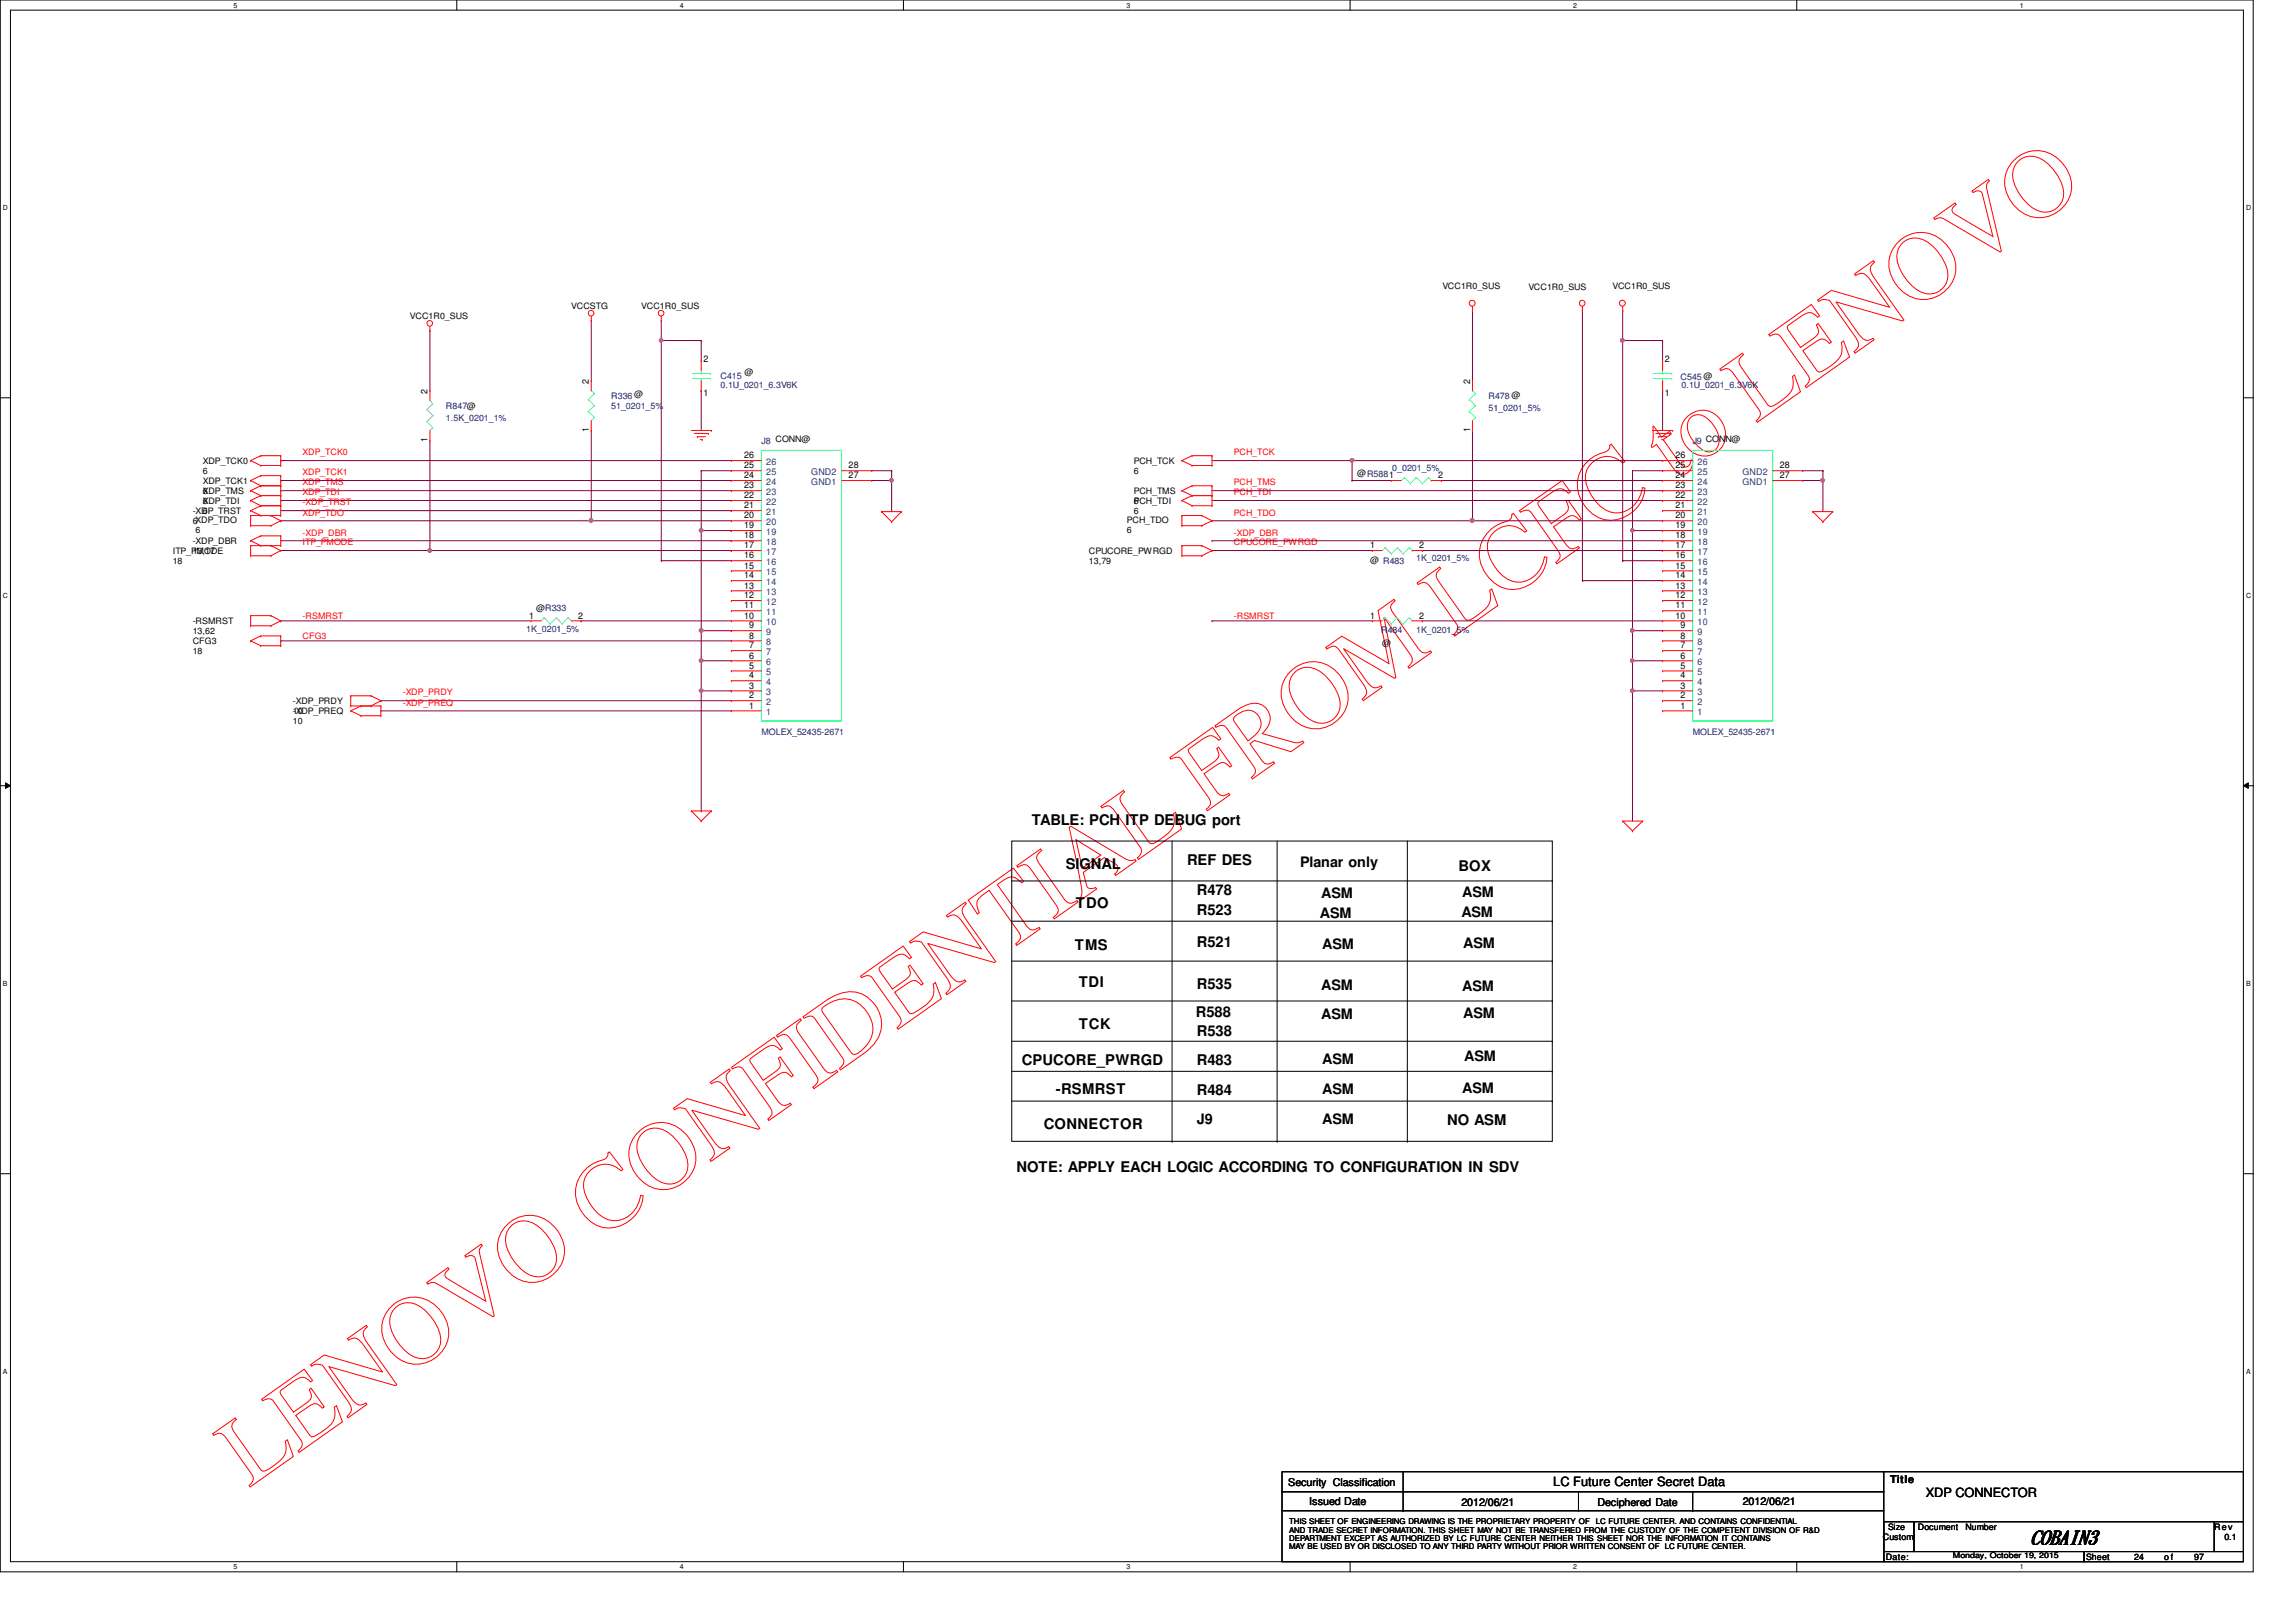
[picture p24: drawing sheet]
<svg xmlns="http://www.w3.org/2000/svg" width="297mm" height="210mm" viewBox="0 0 297 210" stroke-linecap="round" stroke-linejoin="round" font-family="sans-serif">
<defs><g id="words">
<text font-size="12.7" fill="#f00" x="32.2" y="192.5" transform="rotate(-35 32.2 192.5)">LENOVO CONFIDENTIAL FROM LCFC to LENOVO</text>
<text font-size="2.6" x="262.7" y="199.8">COBAIN3</text>
<g font-size="1.9">
<text x="133.5" y="106.7">TABLE: PCH ITP DEBUG port</text>
<text x="137.9" y="112.4">SIGNAL</text>
<text x="153.6" y="111.9">REF DES</text>
<text x="168.2" y="112.2">Planar only</text>
<text x="188.7" y="112.7">BOX</text>
<text x="139.2" y="117.5">TDO</text>
<text x="154.9" y="115.8">R478</text>
<text x="154.9" y="118.4">R523</text>
<text x="170.8" y="118.8">ASM</text>
<text x="170.9" y="116.2">ASM</text>
<text x="189.1" y="118.7">ASM</text>
<text x="189.2" y="116.1">ASM</text>
<text x="139.1" y="122.9">TMS</text>
<text x="154.9" y="122.5">R521</text>
<text x="171.1" y="122.9">ASM</text>
<text x="189.3" y="122.7">ASM</text>
<text x="139.6" y="127.7">TDI</text>
<text x="154.7" y="131.6">R588</text>
<text x="154.9" y="128">R535</text>
<text x="170.9" y="128.1">ASM</text>
<text x="170.9" y="131.9">ASM</text>
<text x="189.2" y="128.3">ASM</text>
<text x="189.3" y="131.8">ASM</text>
<text x="132.2" y="137.8">CPUCORE_PWRGD</text>
<text x="139.6" y="133.1">TCK</text>
<text x="154.9" y="137.8">R483</text>
<text x="154.9" y="134.1">R538</text>
<text x="171.1" y="137.7">ASM</text>
<text x="189.4" y="137.3">ASM</text>
<text x="136.6" y="141.6">-RSMRST</text>
<text x="154.9" y="141.7">R484</text>
<text x="171.1" y="141.6">ASM</text>
<text x="189.2" y="141.5">ASM</text>
<text x="135" y="146.1">CONNECTOR</text>
<text x="154.9" y="145.5">J9</text>
<text x="171.1" y="145.5">ASM</text>
<text x="187.2" y="145.6">NO ASM</text>
<text x="131.5" y="151.7">NOTE: APPLY EACH LOGIC ACCORDING TO CONFIGURATION IN SDV</text>
</g>
<g font-size="1.7">
<text x="201" y="192.3">LC Future Center Secret Data</text>
<text x="249.2" y="193.7">XDP CONNECTOR</text>
</g>
<g font-size="1.4">
<text x="244.5" y="191.9">Title</text>
<text x="166.7" y="192.3">Security Classification</text>
<text x="169.4" y="194.7">Issued Date</text>
<text x="189.1" y="194.9">2012/06/21</text>
<text x="206.7" y="194.9">Deciphered Date</text>
<text x="225.5" y="194.7">2012/06/21</text>
</g>
<g font-size="1.2">
<text x="91" y="46.8">2</text>
<text x="215.4" y="46.8">2</text>
<text x="55.3" y="50.9" transform="rotate(-90 55.3 50.9)">2</text>
<text x="76.2" y="49.7" transform="rotate(-90 76.2 49.7)">2</text>
<text x="91" y="51.2">1</text>
<text x="190.2" y="49.7" transform="rotate(-90 190.2 49.7)">2</text>
<text x="215.4" y="51.2">1</text>
<text x="55.3" y="57.2" transform="rotate(-90 55.3 57.2)">1</text>
<text x="76.2" y="56" transform="rotate(-90 76.2 56)">1</text>
<text x="96.3" y="59.3">26</text>
<text x="190.2" y="56" transform="rotate(-90 190.2 56)">1</text>
<text x="216.7" y="59.3">26</text>
<text x="96.3" y="65.8">21</text>
<text x="96.3" y="64.5">22</text>
<text x="96.3" y="63.2">23</text>
<text x="96.3" y="61.9">24</text>
<text x="96.3" y="60.6">25</text>
<text x="109.8" y="61.9">27</text>
<text x="109.8" y="60.6">28</text>
<text x="186.1" y="61.9">2</text>
<text x="216.7" y="65.8">21</text>
<text x="216.7" y="64.5">22</text>
<text x="216.7" y="63.2">23</text>
<text x="216.7" y="61.9">24</text>
<text x="216.7" y="60.6">25</text>
<text x="230.2" y="61.9">27</text>
<text x="230.2" y="60.6">28</text>
<text x="96.3" y="71">17</text>
<text x="96.3" y="69.7">18</text>
<text x="96.3" y="68.4">19</text>
<text x="96.3" y="67.1">20</text>
<text x="177.2" y="71">1</text>
<text x="183.6" y="71">2</text>
<text x="216.7" y="71">17</text>
<text x="216.7" y="69.7">18</text>
<text x="216.7" y="68.4">19</text>
<text x="216.7" y="67.1">20</text>
<text x="96.3" y="77.4">12</text>
<text x="96.3" y="76.2">13</text>
<text x="96.3" y="74.8">14</text>
<text x="96.3" y="73.6">15</text>
<text x="96.3" y="72.3">16</text>
<text x="216.7" y="77.4">12</text>
<text x="216.7" y="76.2">13</text>
<text x="216.7" y="74.8">14</text>
<text x="216.7" y="73.6">15</text>
<text x="216.7" y="72.3">16</text>
<text x="68.4" y="80.1">1</text>
<text x="74.8" y="80.1">2</text>
<text x="96.3" y="80.1">10</text>
<text x="96.3" y="78.7">11</text>
<text x="96.9" y="83.9">7</text>
<text x="96.9" y="82.6">8</text>
<text x="96.9" y="81.3">9</text>
<text x="177.2" y="80.1">1</text>
<text x="183.6" y="80.1">2</text>
<text x="216.7" y="80.1">10</text>
<text x="216.7" y="78.7">11</text>
<text x="217.4" y="83.9">7</text>
<text x="217.4" y="82.6">8</text>
<text x="217.4" y="81.3">9</text>
<text x="96.9" y="89.1">3</text>
<text x="96.9" y="87.8">4</text>
<text x="96.9" y="86.5">5</text>
<text x="96.9" y="85.2">6</text>
<text x="217.4" y="89.1">3</text>
<text x="217.4" y="87.8">4</text>
<text x="217.4" y="86.5">5</text>
<text x="217.4" y="85.2">6</text>
<text x="96.9" y="91.7">1</text>
<text x="96.9" y="90.4">2</text>
<text x="217.4" y="91.7">1</text>
<text x="217.4" y="90.4">2</text>
</g>
<g font-size="1.2" fill="#004080">
<text x="99.1" y="65.3">22</text>
<text x="99.1" y="64.1">23</text>
<text x="99.1" y="62.7">24</text>
<text x="99.1" y="61.5">25</text>
<text x="99.1" y="60.2">26</text>
<text x="104.9" y="62.7">GND1</text>
<text x="104.9" y="61.5">GND2</text>
<text x="219.6" y="65.3">22</text>
<text x="219.6" y="64.1">23</text>
<text x="219.6" y="62.7">24</text>
<text x="219.6" y="61.5">25</text>
<text x="219.6" y="60.2">26</text>
<text x="225.4" y="62.7">GND1</text>
<text x="225.4" y="61.5">GND2</text>
<text x="99.1" y="71.8">17</text>
<text x="99.1" y="70.5">18</text>
<text x="99.1" y="69.2">19</text>
<text x="99.1" y="67.9">20</text>
<text x="99.1" y="66.6">21</text>
<text x="219.6" y="71.8">17</text>
<text x="219.6" y="70.5">18</text>
<text x="219.6" y="69.2">19</text>
<text x="219.6" y="67.9">20</text>
<text x="219.6" y="66.6">21</text>
<text x="99.1" y="77">13</text>
<text x="99.1" y="75.7">14</text>
<text x="99.1" y="74.4">15</text>
<text x="99.1" y="73.1">16</text>
<text x="219.6" y="77">13</text>
<text x="219.6" y="75.7">14</text>
<text x="219.6" y="74.4">15</text>
<text x="219.6" y="73.1">16</text>
<text x="99.1" y="83.5">8</text>
<text x="99.1" y="82.2">9</text>
<text x="99.1" y="80.9">10</text>
<text x="99.1" y="79.6">11</text>
<text x="99.1" y="78.3">12</text>
<text x="219.6" y="83.5">8</text>
<text x="219.6" y="82.2">9</text>
<text x="219.6" y="80.9">10</text>
<text x="219.6" y="79.6">11</text>
<text x="219.6" y="78.3">12</text>
<text x="99.1" y="90">3</text>
<text x="99.1" y="88.6">4</text>
<text x="99.1" y="87.4">5</text>
<text x="99.1" y="86.1">6</text>
<text x="99.1" y="84.8">7</text>
<text x="219.6" y="90">3</text>
<text x="219.6" y="88.6">4</text>
<text x="219.6" y="87.4">5</text>
<text x="219.6" y="86.1">6</text>
<text x="219.6" y="84.8">7</text>
<text x="99.1" y="92.5">1</text>
<text x="99.1" y="91.2">2</text>
<text x="219.6" y="92.5">1</text>
<text x="219.6" y="91.2">2</text>
</g>
<g font-size="1.1">
<text x="53" y="41.3">VCC1R0_SUS</text>
<text x="73.9" y="40">VCCSTG</text>
<text x="83" y="40">VCC1R0_SUS</text>
<text x="186.6" y="37.4">VCC1R0_SUS</text>
<text x="197.7" y="37.5">VCC1R0_SUS</text>
<text x="208.6" y="37.4">VCC1R0_SUS</text>
<text x="96.3" y="48.5">@</text>
<text x="100.3" y="57.2">CONN@</text>
<text x="220.7" y="57.2">CONN@</text>
<text x="26.2" y="60.1">XDP_TCK0</text>
<text x="26.2" y="61.3">6</text>
<text x="26.2" y="64">XDP_TMS</text>
<text x="26.2" y="65.2">6</text>
<text x="26.2" y="65.2">XDP_TDI</text>
<text x="26.2" y="62.7">XDP_TCK1</text>
<text x="26.2" y="64">6</text>
<text x="146.7" y="60.1">PCH_TCK</text>
<text x="146.7" y="61.3">6</text>
<text x="146.7" y="64">PCH_TMS</text>
<text x="146.7" y="65.2">6</text>
<text x="146.7" y="65.2">PCH_TDI</text>
<text x="175.6" y="61.6">@R5881</text>
<text x="22.3" y="71.7">ITP_PMODE</text>
<text x="24.9" y="66.5">-XDP_TRST</text>
<text x="24.9" y="67.8">6XDP_TDO</text>
<text x="24.9" y="70.4">-XDP_DBR</text>
<text x="24.9" y="71.7">13,17</text>
<text x="25.3" y="69">6</text>
<text x="26.2" y="66.5">6</text>
<text x="140.9" y="71.7">CPUCORE_PWRGD</text>
<text x="145.8" y="67.7">PCH_TDO</text>
<text x="145.8" y="69">6</text>
<text x="146.7" y="66.5">6</text>
<text x="22.3" y="73">18</text>
<text x="140.9" y="73">13,79</text>
<text x="177.2" y="72.9">@ R483</text>
<text x="24.9" y="80.8">-RSMRST</text>
<text x="24.9" y="82.1">13,62</text>
<text x="24.9" y="83.4">CFG3</text>
<text x="69.4" y="79.1">@R333</text>
<text x="178.8" y="83.7">@</text>
<text x="24.9" y="84.7">18</text>
<text x="37.9" y="91.1">-XDP_PRDY</text>
<text x="37.9" y="92.5">10</text>
<text x="37.9" y="92.5">-XDP_PREQ</text>
<text x="37.9" y="93.7">10</text>
<text x="243.6" y="199.3">Custom</text>
<text x="244" y="201.9">Date:</text>
<text x="244.3" y="198">Size</text>
<text x="248.1" y="198">Document</text>
<text x="254.3" y="198">Number</text>
<text x="269.9" y="201.9">Sheet</text>
<text x="276.1" y="201.9">24</text>
<text x="280" y="201.9">o f</text>
<text x="283.9" y="201.9">97</text>
<text x="286.5" y="198">Rev</text>
<text x="287.8" y="199.3">0.1</text>
</g>
<g font-size="1.1" fill="#000080">
<text x="57.7" y="52.9">R847@</text>
<text x="79.1" y="51.6">R336 @</text>
<text x="79.1" y="52.9">51_0201_5%</text>
<text x="93.2" y="49.1">C415</text>
<text x="93.2" y="50.2">0.1U_0201_6.3V6K</text>
<text x="192.6" y="51.6">R478 @</text>
<text x="192.6" y="53.2">51_0201_5%</text>
<text x="217.4" y="49.2">C545 @</text>
<text x="217.5" y="50.2">0.1U_0201_6.3V6K</text>
<text x="57.7" y="54.5">1.5K_0201_1%</text>
<text x="98.5" y="57.5">J8</text>
<text x="219" y="57.5">J9</text>
<text x="180.1" y="61">0_0201_5%</text>
<text x="183.2" y="72.6">1K_0201_5%</text>
<text x="68.1" y="81.8">1K_0201_5%</text>
<text x="178.7" y="82">R484</text>
<text x="183.2" y="82">1K_0201_5%</text>
<text x="98.5" y="95.2">MOLEX_52435-2671</text>
<text x="219" y="95.2">MOLEX_52435-2671</text>
</g>
<g font-size="1.1" fill="#f00">
<text x="39.2" y="58.9">XDP_TCK0</text>
<text x="159.6" y="58.9">PCH_TCK</text>
<text x="39.2" y="62.8">XDP_TMS</text>
<text x="39.2" y="64.1">XDP_TDI</text>
<text x="39.2" y="65.4">-XDP_TRST</text>
<text x="39.2" y="61.5">XDP_TCK1</text>
<text x="159.6" y="64.1">PCH_TDI</text>
<text x="159.6" y="62.8">PCH_TMS</text>
<text x="39.2" y="69.3">-XDP_DBR</text>
<text x="39.2" y="70.6">ITP_PMODE</text>
<text x="39.2" y="66.7">XDP_TDO</text>
<text x="159.6" y="70.6">CPUCORE_PWRGD</text>
<text x="159.6" y="66.7">PCH_TDO</text>
<text x="159.6" y="69.3">-XDP_DBR</text>
<text x="39.2" y="80.1">-RSMRST</text>
<text x="39.2" y="82.7">CFG3</text>
<text x="159.6" y="80.1">-RSMRST</text>
<text x="52.1" y="90">-XDP_PRDY</text>
<text x="52.1" y="91.3">-XDP_PREQ</text>
</g>
<g font-size="1">
<text x="166.8" y="197.3">THIS SHEET OF ENGINEERING DRAWING IS THE PROPRIETARY PROPERTY OF</text>
<text x="206.5" y="197.3">LC FUTURE CENTER. AND CONTAINS CONFIDENTIAL</text>
<text x="166.8" y="198.3">AND TRADE SECRET INFORMATION. THIS SHEET MAY NOT BE TRANSFERED FROM THE CUSTODY OF THE COMPETENT DIVISION OF R&amp;D</text>
<text x="166.8" y="199.4">DEPARTMENT EXCEPT AS AUTHORIZED BY LC FUTURE CENTER NEITHER THIS SHEET NOR THE INFORMATION IT CONTAINS</text>
<text x="166.8" y="200.4">MAY BE USED BY OR DISCLOSED TO ANY THIRD PARTY WITHOUT PRIOR WRITTEN CONSENT OF LC FUTURE CENTER.</text>
<text x="252.6" y="201.7">Monday, October 19, 2015</text>
</g>
<g font-size=".9">
<text x="30.2" y="1">5</text>
<text x="88" y="1">4</text>
<text x="145.8" y="1">3</text>
<text x="203.5" y="1">2</text>
<text x="261.3" y="1">1</text>
<text x=".4" y="27.2">D</text>
<text x="290.6" y="27.2">D</text>
<text x=".4" y="77.3">C</text>
<text x="290.6" y="77.3">C</text>
<text x=".4" y="127.6">B</text>
<text x="290.6" y="127.6">B</text>
<text x=".4" y="177.8">A</text>
<text x="290.6" y="177.8">A</text>
<text x="30.2" y="203.1">5</text>
<text x="88" y="203.1">4</text>
<text x="145.8" y="203.1">3</text>
<text x="203.5" y="203.1">2</text>
<text x="261.3" y="203.1">1</text>
</g>
</g></defs>
<path d="M0 0h291.5v203.4h-291.5zM1.4 1.3h288.8v200.8h-288.8z" fill="none" stroke="#000" stroke-width=".13"/>
<g fill="#fff">
<path d="M30.2 .2h.5v1h-.5z"/>
<path d="M30.2 202.3h.5v1h-.5z"/>
</g>
<path d="M59.1 0v1.3M59.1 202.1v1.3" fill="none" stroke="#000" stroke-width=".13"/>
<g fill="#fff">
<path d="M88 .2h.5v1h-.5z"/>
<path d="M88 202.3h.5v1h-.5z"/>
</g>
<path d="M116.9 0v1.3M116.9 202.1v1.3" fill="none" stroke="#000" stroke-width=".13"/>
<g fill="#fff">
<path d="M145.8 .2h.5v1h-.5z"/>
<path d="M145.8 202.3h.5v1h-.5z"/>
</g>
<path d="M174.7 0v1.3M174.7 202.1v1.3" fill="none" stroke="#000" stroke-width=".13"/>
<g fill="#fff">
<path d="M203.5 .2h.5v1h-.5z"/>
<path d="M203.5 202.3h.5v1h-.5z"/>
</g>
<path d="M232.4 0v1.3M232.4 202.1v1.3" fill="none" stroke="#000" stroke-width=".13"/>
<g fill="#fff">
<path d="M261.3 .2h.5v1h-.5z"/>
<path d="M261.3 202.3h.5v1h-.5z"/>
<path d="M.4 26.4h.6v1h-.6z"/>
<path d="M290.6 26.4h.6v1h-.6z"/>
<path d="M.4 76.5h.6v1.1h-.6z"/>
<path d="M290.6 76.5h.6v1.1h-.6z"/>
</g>
<path d="M0 51.5h1.4M290.2 51.5h1.3" fill="none" stroke="#000" stroke-width=".13"/>
<g fill="#fff">
<path d="M.4 126.7h.6v1.1h-.6z"/>
<path d="M290.6 126.7h.6v1.1h-.6z"/>
</g>
<path d="M0 101.7h1.4M.7 101.3l.7 .4-.7 .3zM290.2 101.7l.7-.4v.7zM290.2 101.7h1.3" fill="none" stroke="#000" stroke-width=".13"/>
<path d="M.7 101.3l.7 .4-.7 .3zM290.2 101.7l.7-.4v.7z" fill="#000"/>
<g fill="#fff">
<path d="M.4 177h.5v1h-.5z"/>
<path d="M290.6 177h.5v1h-.5z"/>
</g>
<g fill="none" stroke="#000" stroke-width=".13">
<path d="M130.9 108.8h69.9v38.9h-69.9zM130.9 114h69.9M130.9 119.2h69.9M151.6 108.8v38.9M165.2 108.8v38.9M182.1 108.8v38.9M200.8 114h.1M200.8 119.2h.1M130.9 124.4h69.9M130.9 129.5h69.9M130.9 134.7h69.9M130.9 138.6h69.9"/>
<path d="M200.8 124.4h.1M200.8 129.5h.1M200.8 134.7h.1M200.8 138.6h.1M0 151.9h1.4M130.9 142.5h69.9M151.6 147.7h.1M165.2 147.7h.1M182.1 147.7h.1M200.8 142.5h.1M290.2 151.9h1.3"/>
</g>
<path d="M36.3 59.6h.1M36.3 59.6h58.3M90.7 60.9h.1M90.7 68.7h.1M90.7 60.9h3.9M90.7 60.9v20.7M90.7 68.7h3.9M94.6 68.7h.1M90.7 81.6h.1" fill="none" stroke="#800040" stroke-width=".13"/>
<circle cx="90.7" cy="68.6" r=".25" fill="#f0f"/>
<circle cx="90.7" cy="68.6" r=".25" fill="none" stroke="#f0f" stroke-width=".13"/>
<circle cx="90.7" cy="81.6" r=".25" fill="#f0f"/>
<circle cx="90.7" cy="81.6" r=".25" fill="none" stroke="#f0f" stroke-width=".13"/>
<path d="M90.7 85.5h.1M90.7 89.4h3.9M90.7 85.5h3.9M94.6 81.6h.1M94.6 89.4h.1M94.6 81.6h-3.9v3.9" fill="none" stroke="#800040" stroke-width=".13"/>
<circle cx="90.7" cy="85.5" r=".25" fill="#f0f"/>
<circle cx="90.7" cy="85.5" r=".25" fill="none" stroke="#f0f" stroke-width=".13"/>
<path d="M90.7 89.4h.1M90.7 85.5v19.4M90.7 104.9h.1" fill="none" stroke="#800040" stroke-width=".13"/>
<circle cx="90.7" cy="89.4" r=".25" fill="#f0f"/>
<circle cx="90.7" cy="89.4" r=".25" fill="none" stroke="#f0f" stroke-width=".13"/>
<g fill="none" stroke="#800040" stroke-width=".13">
<path d="M76.5 41.5h.1M76.5 41.5v7.7M85.6 44.1h.1M85.6 44.1v28.5M36.3 63.5h.1M36.3 64.8h.1M36.3 63.5h58.3M36.3 64.8h58.3M36.3 66.1h58.3M36.3 70h58.3M36.3 71.2h19.3M55.6 71.2h.1"/>
<path d="M76.5 67.4h.1M76.5 67.4h18.1M85.6 72.6h.1M85.6 72.6h9M94.6 66.1h.1M94.6 70h.1"/>
</g>
<path d="M85.4 43.9h.3l.1 .1-.1 .2-.2 .1-.1-.1z" fill-rule="evenodd" fill="#f0f"/>
<path d="M85.4 43.9h.3l.1 .1-.1 .2-.2 .1-.1-.1z" fill="none" stroke="#f0f" stroke-width=".13"/>
<path d="M76.5 55.7h.1M76.5 55.7v11.7h-40.2M36.3 67.4h.1" fill="none" stroke="#800040" stroke-width=".13"/>
<path d="M76.3 67.2l.2-.1 .2 .1-.1 .3-.1 .1-.2-.1z" fill-rule="evenodd" fill="#f0f"/>
<path d="M76.3 67.2l.2-.1 .2 .1-.1 .3-.1 .1-.2-.1z" fill="none" stroke="#f0f" stroke-width=".13"/>
<path d="M211.2 60.9h.1M211.2 68.7h.1M211.2 60.9v20.7M36.3 80.3h.1M36.3 80.3h32.4M49.3 90.7h.1M49.3 92h.1M49.3 90.7h45.3M49.3 92h45.3M75.2 80.3h.1M75.2 80.3h19.4" fill="none" stroke="#800040" stroke-width=".13"/>
<path d="M211 81.4h.3l.1 .2-.1 .2h-.1h-.2z" fill-rule="evenodd" fill="#f0f"/>
<path d="M211 81.4h.3l.1 .2-.1 .2h-.1h-.2z" fill="none" stroke="#f0f" stroke-width=".13"/>
<path d="M211 68.5h.3l.1 .1-.1 .2-.1 .1-.2-.1z" fill-rule="evenodd" fill="#f0f"/>
<path d="M211 68.5h.3l.1 .1-.1 .2-.1 .1-.2-.1z" fill="none" stroke="#f0f" stroke-width=".13"/>
<path d="M211.2 89.4h.1M211.2 89.4v16.9" fill="none" stroke="#800040" stroke-width=".13"/>
<path d="M211 89.2h.3l.1 .2-.1 .1-.1 .1-.2-.1z" fill-rule="evenodd" fill="#f0f"/>
<path d="M211 89.2h.3l.1 .2-.1 .1-.1 .1-.2-.1z" fill="none" stroke="#f0f" stroke-width=".13"/>
<path d="M190.5 40.2h.1M190.5 40.2v9M156.8 71.2h.1M156.8 71.2h20.7M211.2 85.5h.1M211.2 81.6h.1M211.2 81.6v7.8" fill="none" stroke="#800040" stroke-width=".13"/>
<path d="M211 85.3h.3l.1 .2-.1 .1-.1 .1-.2-.1z" fill-rule="evenodd" fill="#f0f"/>
<path d="M211 85.3h.3l.1 .2-.1 .1-.1 .1-.2-.1z" fill="none" stroke="#f0f" stroke-width=".13"/>
<path d="M156.8 59.6h18.1M174.9 59.6h.1M190.5 55.7h.1M190.5 55.7v11.7h-33.7M209.9 40.2h.1M209.9 40.2v3.9M156.8 67.4h.1M156.8 80.3h.1M156.8 80.3h20.7" fill="none" stroke="#800040" stroke-width=".13"/>
<circle cx="190.5" cy="67.4" r=".26" fill="#f0f"/>
<circle cx="190.5" cy="67.4" r=".26" fill="none" stroke="#f0f" stroke-width=".13"/>
<g fill="none" stroke="#800040" stroke-width=".13">
<path d="M85.6 44.1h.1M85.6 41.5h.1M85.6 44.1h5.1M85.6 41.5v2.6M90.7 44.1h.1M90.7 50.5h.1M90.7 44.1v2.6M90.7 50.5v5.2M204.7 40.2h.1M204.7 40.2v34.9M115.4 62.2h.1M115.4 62.2v4"/>
<path d="M156.8 70h.1M156.8 64.8h58.3M156.8 63.5h58.3M156.8 70h58.3M184 71.2h.1M184 71.2h31.1M190.5 67.4h.1M190.5 67.4h24.6M204.7 75.1h.1M204.7 75.1h10.4M209.9 72.6h.1M209.9 72.6h5.2"/>
<path d="M211.2 60.9h.1M211.2 68.7h.1M211.2 60.9h3.9M211.2 68.7h3.9M215.1 64.8h.1M215.1 63.5h.1M184 80.3h.1M184 80.3h31.1M211.2 89.4h.1M211.2 81.6h.1M211.2 85.5h.1M211.2 89.4h3.9"/>
<path d="M211.2 81.6h3.9M211.2 85.5h3.9"/>
</g>
<path d="M115.2 62h.3l.1 .1-.1 .2-.2 .1-.1-.1z" fill-rule="evenodd" fill="#f0f"/>
<path d="M115.2 62h.3l.1 .1-.1 .2-.2 .1-.1-.1z" fill="none" stroke="#f0f" stroke-width=".13"/>
<path d="M112.8 60.9h2.6M112.8 62.2h2.6M115.4 60.9h.1M115.4 62.2h.1M115.4 60.9v1.3M235.8 62.2h.1M235.8 62.2v4" fill="none" stroke="#800040" stroke-width=".13"/>
<circle cx="235.8" cy="62.2" r=".25" fill="#f0f"/>
<circle cx="235.8" cy="62.2" r=".25" fill="none" stroke="#f0f" stroke-width=".13"/>
<g fill="none" stroke="#800040" stroke-width=".13">
<path d="M55.6 42.8h.1M55.6 42.8v7.7M55.6 57v14.2M36.3 62.2h.1M36.3 62.2h58.3M55.6 71.2h.1M55.6 71.2h39M94.6 71.2h.1M233.2 60.9h2.6M233.2 62.2h2.6M235.8 60.9h.1M235.8 62.2h.1"/>
<path d="M235.8 60.9v1.3M36.3 82.9h.1M36.3 82.9h58.3"/>
</g>
<path d="M55.4 71.1l.2-.1 .2 .1v.3l-.2 .1-.2-.1z" fill-rule="evenodd" fill="#f0f"/>
<path d="M55.4 71.1l.2-.1 .2 .1v.3l-.2 .1-.2-.1z" fill="none" stroke="#f0f" stroke-width=".13"/>
<path d="M174.9 59.6h.1M174.9 59.6v2.6M174.9 59.6h40.2M174.9 62.2h.1M174.9 62.2h5.1M186.5 62.2h.1M186.5 62.2h28.6" fill="none" stroke="#800040" stroke-width=".13"/>
<circle cx="174.9" cy="59.6" r=".25" fill="#f0f"/>
<circle cx="174.9" cy="59.6" r=".25" fill="none" stroke="#f0f" stroke-width=".13"/>
<path d="M209.9 44.1h.1M209.9 44.1h5.2M209.9 44.1v28.5M215.1 44.1h.1M215.1 50.5h.1M215.1 44.1v2.6M215.1 50.5v5.2M209.9 72.6h.1" fill="none" stroke="#800040" stroke-width=".13"/>
<circle cx="209.9" cy="44" r=".25" fill="#f0f"/>
<circle cx="209.9" cy="44" r=".25" fill="none" stroke="#f0f" stroke-width=".13"/>
<g fill="none" stroke="#f00" stroke-width=".13">
<path d="M190.5 39.7v.5M204.7 39.7v.5M209.9 39.7v.5M32.4 59.6h.1M32.4 59.6l1.3 .6M33.7 59h.1M33.7 59l-1.3 .6M33.7 59h2.6M36.3 59h.1M36.3 59v1.2M55.6 42.8h.1M55.6 57h.1"/>
<path d="M55.6 50.5h.1M55.6 42.2v.6M55.6 50.5v1.3M55.6 55.7v1.3M76.5 41.5h.1M76.5 55.7h.1M76.5 49.2h.1M76.5 40.9v.6M76.5 49.2v1.3M76.5 54.4v1.3M85.6 41.5h.1M85.6 40.9v.6"/>
<path d="M89.4 55.7h2.6M89.8 56.1h1.8M90.2 56.5h.1M90.2 56.5h1.1M90.6 56.9h.2M90.7 50.5h.1M90.7 46.7h.1M90.7 46.7v1.3M90.7 49.2v1.3M90.8 56.9h.1M91.6 56.1h.1M92 55.7h.1"/>
<path d="M94.6 59.6h.1M94.6 59.6h3.9M152.9 59.6h.1M152.9 59.6l1.3 .6M154.2 59h.1M154.2 59h2.6M154.2 59l-1.3 .6M156.8 59h.1M156.8 59v1.2M190.5 40.2h.1M190.5 55.7h.1M190.5 49.2h.1"/>
<path d="M190.5 49.2v1.3M190.5 54.4v1.3M204.7 40.2h.1M209.9 40.2h.1M213.8 55.7h2.6M214.2 56.1h1.8M214.6 56.5h.1M214.6 56.5h1M215 56.9h.2M215.1 50.5h.1M215.1 46.7h.1M215.1 59.6h.1"/>
<path d="M215.1 59.6h3.9M215.1 46.7v1.3M215.1 49.2v1.3M215.2 56.9h.1M216 56.1h.1M216.4 55.7h.1M32.4 63.5h.1M32.4 64.8h.1M32.4 66.1h.1M32.4 70h.1M32.4 70.6h.1M32.4 71.9h.1"/>
<path d="M32.4 79.7h.1M32.4 68h.1M32.4 66.7h.1M32.4 62.2h.1M32.4 63.5l1.3 .6M32.4 64.8l1.3 .6M32.4 66.7h3.9M32.4 66.1l1.3 .6M32.4 70.6h3.9M32.4 70l1.3 .6M32.4 66.7v1.3M32.4 70.6v1.3"/>
<path d="M32.4 79.7v1.3M32.4 71.9h2.6M32.4 79.7h2.6M32.4 68h2.6M32.4 62.2l1.3 .7M33.7 60.2h.1M33.7 62.9h.1M33.7 64.1h.1M33.7 65.4h.1M33.7 66.7h.1M33.7 69.3h.1M33.7 70.6h.1"/>
<path d="M33.7 61.6h.1M33.7 60.2h2.6M33.7 62.9l-1.3 .6M33.7 62.9h2.6M33.7 64.1h2.6M33.7 64.1l-1.3 .7M33.7 65.4h2.6M33.7 65.4l-1.3 .7M33.7 69.3l-1.3 .7M33.7 69.3h2.6M33.7 61.6l-1.3 .6M33.7 61.6h2.6"/>
<path d="M35 70.6h.1M35 71.9h.1M35 79.7h.1M35 68h.1M35 66.7h.1M35 70.6l1.3 .6M35 79.7l1.3 .6M35 66.7l1.3 .7M36.3 60.2h.1M36.3 62.9h.1M36.3 64.1h.1M36.3 65.4h.1"/>
<path d="M36.3 66.7h.1M36.3 69.3h.1M36.3 70.6h.1M36.3 71.2h.1M36.3 67.4h.1M36.3 61.6h.1M36.3 61.6v5.1M36.3 69.3v1.3M36.3 71.2l-1.3 .7M36.3 67.4l-1.3 .6M94.6 79h.1M94.6 77.7h.1"/>
<path d="M94.6 76.5h.1M94.6 75.1h.1M94.6 73.9h.1M94.6 72.6h.1M94.6 71.2h.1M94.6 70h.1M94.6 68.7h.1M94.6 67.4h.1M94.6 66.1h.1M94.6 64.8h.1M94.6 63.5h.1M94.6 62.2h.1"/>
<path d="M94.6 60.9h.1M94.6 79h3.9M94.6 77.7h3.9M94.6 76.5h3.9M94.6 75.1h3.9M94.6 73.9h3.9M94.6 72.6h3.9M94.6 71.2h3.9M94.6 70h3.9M94.6 68.7h3.9M94.6 67.4h3.9M94.6 66.1h3.9"/>
<path d="M94.6 64.8h3.9M94.6 63.5h3.9M94.6 62.2h3.9M94.6 60.9h3.9M108.9 62.2h3.9M108.9 60.9h3.9M112.8 62.2h.1M112.8 60.9h.1M114 66.2h.1M114 66.2h2.6M114 66.2l1.4 1.3M115.4 67.5h.1"/>
<path d="M116.6 66.2h.1M116.6 66.2l-1.2 1.3M152.9 70.6h.1M152.9 71.9h.1M152.9 63.5h.1M152.9 64.8h.1M152.9 68h.1M152.9 66.7h.1M152.9 66.7h2.6M152.9 70.6h2.6M152.9 71.9h2.6M152.9 66.7v1.3"/>
<path d="M152.9 70.6v1.3M152.9 63.5l1.3 .6M152.9 64.8l1.3 .6M152.9 68h2.6M154.2 60.2h.1M154.2 62.9h.1M154.2 64.1h.1M154.2 65.4h.1M154.2 60.2h2.6M154.2 62.9h2.6M154.2 64.1h2.6M154.2 65.4h2.6"/>
<path d="M154.2 62.9l-1.3 .6M154.2 64.1l-1.3 .7M155.5 70.6h.1M155.5 71.9h.1M155.5 68h.1M155.5 66.7h.1M155.5 70.6l1.3 .6M155.5 66.7l1.3 .7M156.8 60.2h.1M156.8 71.2h.1M156.8 62.9h.1M156.8 64.1h.1"/>
<path d="M156.8 65.4h.1M156.8 67.4h.1M156.8 62.9v2.5M156.8 71.2l-1.3 .7M156.8 67.4l-1.3 .6M177.5 71.2h.1M177.5 71.2h1.3M180 62.2h.1M180 62.2h1.3M182.7 71.2h1.3M184 71.2h.1M185.2 62.2h1.3"/>
<path d="M186.5 62.2h.1M215.1 79h.1M215.1 77.7h.1M215.1 76.5h.1M215.1 75.1h.1M215.1 73.9h.1M215.1 72.6h.1M215.1 71.2h.1M215.1 70h.1M215.1 68.7h.1M215.1 67.4h.1M215.1 66.1h.1"/>
<path d="M215.1 64.8h.1M215.1 63.5h.1M215.1 62.2h.1M215.1 60.9h.1M215.1 79h3.9M215.1 77.7h3.9M215.1 76.5h3.9M215.1 75.1h3.9M215.1 73.9h3.9M215.1 72.6h3.9M215.1 71.2h3.9M215.1 70h3.9"/>
<path d="M215.1 68.7h3.9M215.1 67.4h3.9M215.1 66.1h3.9M215.1 64.8h3.9M215.1 63.5h3.9M215.1 62.2h3.9M215.1 60.9h3.9M229.4 62.2h3.8M229.4 60.9h3.8M233.2 62.2h.1M233.2 60.9h.1M234.5 66.2h.1"/>
<path d="M234.5 66.2h2.6M234.5 66.2l1.3 1.3M235.8 67.5h.1M237.1 66.2h.1M237.1 66.2l-1.3 1.3M32.4 81h.1M32.4 82.9h.1M32.4 81h2.6M32.4 82.9l1.3 .7M33.7 82.3h.1M33.7 83.6h.1M33.7 82.3l-1.3 .6"/>
<path d="M33.7 82.3h2.6M33.7 83.6h2.6M35 81h.1M36.3 80.3h.1M36.3 82.3h.1M36.3 83.6h.1M36.3 82.3v1.3M36.3 80.3l-1.3 .7M45.4 90h.1M45.4 91.4h.1M45.4 92h.1M45.4 90h2.6"/>
<path d="M45.4 90v1.4M45.4 91.4h3.9M45.4 92l1.3 .6M46.7 91.4h.1M46.7 92.6h.1M46.7 91.4l-1.3 .6M46.7 92.6h2.6M48 90h.1M48 91.4h.1M48 90l1.3 .7M49.3 90.7h.1M49.3 91.4h.1"/>
<path d="M49.3 92.6h.1M49.3 90.7l-1.3 .7M49.3 91.4v1.2M68.7 80.3h.1M68.7 80.3h1.3M73.9 80.3h1.3M75.2 80.3h.1M94.6 92h.1M94.6 90.7h.1M94.6 89.4h.1M94.6 88.1h.1M94.6 86.8h.1"/>
<path d="M94.6 85.5h.1M94.6 84.2h.1M94.6 82.9h.1M94.6 81.6h.1M94.6 80.3h.1M94.6 92h3.9M94.6 90.7h3.9M94.6 89.4h3.9M94.6 88.1h3.9M94.6 86.8h3.9M94.6 85.5h3.9M94.6 84.2h3.9"/>
<path d="M94.6 82.9h3.9M94.6 81.6h3.9M94.6 80.3h3.9M177.5 80.3h.1M177.5 80.3h1.3M182.7 80.3h1.3M184 80.3h.1M215.1 92h.1M215.1 90.7h.1M215.1 89.4h.1M215.1 88.1h.1M215.1 86.8h.1"/>
<path d="M215.1 85.5h.1M215.1 84.2h.1M215.1 82.9h.1M215.1 81.6h.1M215.1 80.3h.1M215.1 92h3.9M215.1 90.7h3.9M215.1 89.4h3.9M215.1 88.1h3.9M215.1 86.8h3.9M215.1 85.5h3.9M215.1 84.2h3.9"/>
<path d="M215.1 82.9h3.9M215.1 81.6h3.9M215.1 80.3h3.9M89.4 104.9h.1M89.4 104.9h2.6M89.4 104.9l1.3 1.4M90.7 106.3h.1M92 104.9h.1M92 104.9l-1.3 1.4M209.9 106.3h.1M209.9 106.3h2.6M209.9 106.3l1.3 1.2"/>
<path d="M211.2 107.5h.1M212.5 106.3h.1M212.5 106.3l-1.3 1.2"/>
<circle cx="190.5" cy="39.2" r=".38"/>
<circle cx="204.7" cy="39.2" r=".38"/>
<circle cx="209.9" cy="39.2" r=".38"/>
<circle cx="55.6" cy="41.8" r=".37"/>
<circle cx="76.5" cy="40.5" r=".37"/>
<circle cx="85.5" cy="40.5" r=".37"/>
</g>
<g fill="none" stroke="#000" stroke-width=".13">
<path d="M165.9 190.5h77.8v2.5h-77.8zM165.9 193h77.8v2.5h-77.8zM165.9 195.5h77.8v6.6h-77.8zM181.5 193h.1M181.5 195.5h.1M181.5 190.5v5M204.2 195.5h.1M204.2 193v2.5M219 195.5h.1M219 193v2.5M243.6 190.5h46.6M243.7 196.9h3.9v3.9h-3.9z"/>
<path d="M247.6 196.9h38.9v3.9h-38.9zM286.5 196.9h3.7v3.9h-3.7zM290.2 190.5h.1M290.2 190.5v6.4M243.7 200.8h25.9v1.3h-25.9zM269.6 200.8h20.6v1.3h-20.6z"/>
</g>
<g fill="none" stroke="#80ff80" stroke-width=".13">
<path d="M55.2 54.6h.1M55.2 53h.1M55.2 54.6l.8 .7M55.2 53l.8 .8M55.6 51.8h.1M55.6 51.8l.4 .4M56 55.3h.1M56 53.8h.1M56 52.2h.1M56 55.3l-.4 .4M56 53.8l-.8 .8M56 52.2l-.8 .8"/>
<path d="M76.1 53.3h.1M76.1 51.7h.1M76.1 53.3l.8 .7M76.1 51.7l.8 .8M76.5 50.5h.1M76.5 50.5l.4 .4M76.9 54h.1M76.9 52.5h.1M76.9 50.9h.1M76.9 54l-.4 .4M76.9 52.5l-.8 .8M76.9 50.9l-.8 .8"/>
<path d="M89.6 48.3h2.3M89.6 49h2.3M90.7 49h.1M90.7 48.3h.1M90.7 48v.3M90.7 49v.2M91.9 48.3h.1M91.9 49h.1M190.1 53.3h.1M190.1 51.7h.1M190.1 53.3l.8 .7M190.1 51.7l.8 .8"/>
<path d="M190.5 50.5h.1M190.5 50.5l.4 .4M190.9 54h.1M190.9 52.5h.1M190.9 50.9h.1M190.9 54l-.4 .4M190.9 52.5l-.8 .8M190.9 50.9l-.8 .8M213.9 48.3h2.4M213.9 49h2.4M215.1 49h.1M215.1 48.3h.1"/>
<path d="M215.1 48v.3M215.1 49v.2M216.3 48.3h.1M216.3 49h.1M70.4 79.9h.1M70.4 79.9l-.4 .4M70.4 79.9l.8 .8M72 79.9h.1M72 79.9l-.8 .8M72 79.9l.7 .8M73.5 79.9h.1M73.5 79.9l-.8 .8"/>
<path d="M73.5 79.9l.4 .4M179.2 79.9h.1M179.2 70.9h.1M179.2 79.9l-.4 .4M179.2 79.9l.8 .8M179.2 70.9l-.4 .3M179.2 70.9l.8 .8M180 71.7h.1M180.8 79.9h.1M180.8 70.9h.1M180.8 79.9l-.8 .8M180.8 79.9l.7 .8"/>
<path d="M180.8 70.9l-.8 .8M180.8 70.9l.7 .8M181.5 71.7h.1M181.7 61.8h.1M181.7 61.8l-.4 .4M181.7 61.8l.8 .8M182.3 79.9h.1M182.3 70.9h.1M182.3 79.9l-.8 .8M182.3 79.9l.4 .4M182.3 70.9l-.8 .8M182.3 70.9l.4 .3"/>
<path d="M182.5 62.6h.1M182.7 71.2h.1M183.2 61.8h.1M183.2 61.8l-.7 .8M183.2 61.8l.8 .8M184 62.6h.1M184.8 61.8h.1M184.8 61.8l-.8 .8M184.8 61.8l.4 .4M185.2 62.2h.1M71.2 80.7h.1M72.7 80.7h.1"/>
<path d="M73.9 80.3h.1M180 80.7h.1M181.5 80.7h.1M182.7 80.3h.1"/>
</g>
<path d="M98.5 58.3h10.4v35h-10.4zM219 58.3h10.4v35h-10.4z" fill="none" stroke="#00ff80" stroke-width=".13"/>
<circle cx="90.7" cy="68.6" r=".25" fill="#f0f"/>
<circle cx="90.7" cy="68.6" r=".25" fill="none" stroke="#f0f" stroke-width=".13"/>
<circle cx="90.7" cy="81.6" r=".25" fill="#f0f"/>
<circle cx="90.7" cy="81.6" r=".25" fill="none" stroke="#f0f" stroke-width=".13"/>
<circle cx="90.7" cy="85.5" r=".25" fill="#f0f"/>
<circle cx="90.7" cy="85.5" r=".25" fill="none" stroke="#f0f" stroke-width=".13"/>
<circle cx="90.7" cy="89.4" r=".25" fill="#f0f"/>
<circle cx="90.7" cy="89.4" r=".25" fill="none" stroke="#f0f" stroke-width=".13"/>
<path d="M85.4 43.9h.3l.1 .1-.1 .2-.2 .1-.1-.1z" fill-rule="evenodd" fill="#f0f"/>
<path d="M85.4 43.9h.3l.1 .1-.1 .2-.2 .1-.1-.1z" fill="none" stroke="#f0f" stroke-width=".13"/>
<path d="M76.3 67.2l.2-.1 .2 .1-.1 .3-.1 .1-.2-.1z" fill-rule="evenodd" fill="#f0f"/>
<path d="M76.3 67.2l.2-.1 .2 .1-.1 .3-.1 .1-.2-.1z" fill="none" stroke="#f0f" stroke-width=".13"/>
<path d="M211 81.4h.3l.1 .2-.1 .2h-.1h-.2z" fill-rule="evenodd" fill="#f0f"/>
<path d="M211 81.4h.3l.1 .2-.1 .2h-.1h-.2z" fill="none" stroke="#f0f" stroke-width=".13"/>
<path d="M211 68.5h.3l.1 .1-.1 .2-.1 .1-.2-.1z" fill-rule="evenodd" fill="#f0f"/>
<path d="M211 68.5h.3l.1 .1-.1 .2-.1 .1-.2-.1z" fill="none" stroke="#f0f" stroke-width=".13"/>
<path d="M211 89.2h.3l.1 .2-.1 .1-.1 .1-.2-.1z" fill-rule="evenodd" fill="#f0f"/>
<path d="M211 89.2h.3l.1 .2-.1 .1-.1 .1-.2-.1z" fill="none" stroke="#f0f" stroke-width=".13"/>
<path d="M211 85.3h.3l.1 .2-.1 .1-.1 .1-.2-.1z" fill-rule="evenodd" fill="#f0f"/>
<path d="M211 85.3h.3l.1 .2-.1 .1-.1 .1-.2-.1z" fill="none" stroke="#f0f" stroke-width=".13"/>
<circle cx="190.5" cy="67.4" r=".26" fill="#f0f"/>
<circle cx="190.5" cy="67.4" r=".26" fill="none" stroke="#f0f" stroke-width=".13"/>
<path d="M115.2 62h.3l.1 .1-.1 .2-.2 .1-.1-.1z" fill-rule="evenodd" fill="#f0f"/>
<path d="M115.2 62h.3l.1 .1-.1 .2-.2 .1-.1-.1z" fill="none" stroke="#f0f" stroke-width=".13"/>
<circle cx="235.8" cy="62.2" r=".25" fill="#f0f"/>
<circle cx="235.8" cy="62.2" r=".25" fill="none" stroke="#f0f" stroke-width=".13"/>
<path d="M55.4 71.1l.2-.1 .2 .1v.3l-.2 .1-.2-.1z" fill-rule="evenodd" fill="#f0f"/>
<path d="M55.4 71.1l.2-.1 .2 .1v.3l-.2 .1-.2-.1z" fill="none" stroke="#f0f" stroke-width=".13"/>
<circle cx="174.9" cy="59.6" r=".25" fill="#f0f"/>
<circle cx="174.9" cy="59.6" r=".25" fill="none" stroke="#f0f" stroke-width=".13"/>
<circle cx="209.9" cy="44" r=".25" fill="#f0f"/>
<circle cx="209.9" cy="44" r=".25" fill="none" stroke="#f0f" stroke-width=".13"/>
<use href="#words"/>
</svg>
